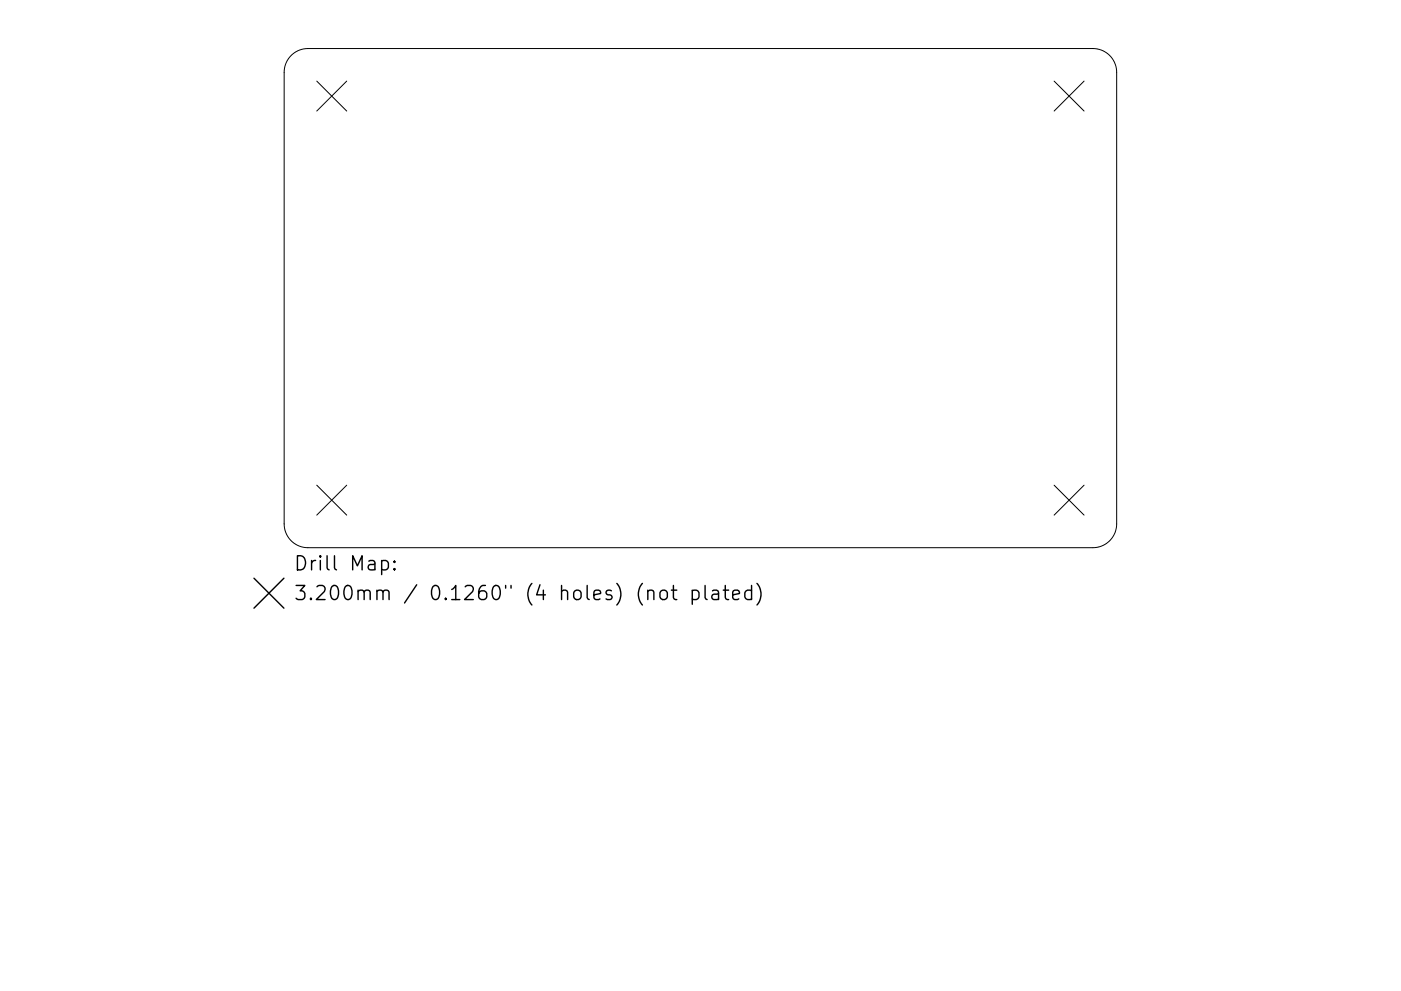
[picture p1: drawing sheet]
<svg xmlns="http://www.w3.org/2000/svg" width="297mm" height="210mm" viewBox="0 0 297 210" stroke-linecap="round" stroke-linejoin="round" font-family="sans-serif">
<defs><g id="words">
<g font-size="4.2">
<text x="62.2" y="121.1">Drill Map:</text>
<text x="62.2" y="127.4">3.200mm / 0.1260&quot; (4 holes) (not plated)</text>
</g>
</g></defs>
<path d="M61.7 11.8a5 5 0 0 1 3.6-1.5h166.4a5 5 0 0 1 5.1 5v95.9a5 5 0 0 1-5.1 5h-166.4a5 5 0 0 1-5.1-5v-95.9a5 5 0 0 1 1.5-3.5zM67.2 17.2l6.3 6.4M73.5 17.2l-6.3 6.4M223.5 17.2l6.3 6.4M229.8 17.2l-6.3 6.4M67.2 102.9l6.3 6.4M73.5 102.9l-6.3 6.4M223.5 102.9l6.3 6.4M229.8 102.9l-6.3 6.4" fill="none" stroke="#000" stroke-width=".21"/>
<g fill="none" stroke="#000" stroke-width=".3">
<path d="M80.9 119.1l.9-.2 .5 .6v.8l-.2 .5-.3 .1-.9-.1M83.6 119.1l.2 .1-.2 .1-.1-.1 .1-.1v.2M53.8 122.7l6.4 6.3M60.2 122.7l-6.4 6.3M83.6 120.6l.2 .2-.2 .1-.1-.1 .1-.2v.3M137.3 125.5a.74 .74 0 0 1 1.3 .1v1.6M140.1 125.5a.81 .81 0 0 1 .8-.3 .81 .81 0 0 1 .6 .6v.8a.81 .81 0 0 1-.8 .6 .81 .81 0 0 1-.8-.6v-.8zM142.3 125.2h1.2M142.8 124.2v2.6l.1 .3 .6 .1M146.8 125.4l.8-.2 .6 .6v.8l-.3 .5-.3 .1-.8-.1M146.8 125.2v3M149.5 124.2v2.6l.4 .4"/>
<path d="M151.1 125.4l.2-.2 .9 .2 .1 .2v1.6M152.3 125.9l-1 .2a.59 .59 0 0 0-.4 .5 .59 .59 0 0 0 .4 .6l1-.1M153.3 125.2h1.2M153.8 124.2v2.6l.1 .3 .6 .1M155.3 126.2l1.5-.3-.2-.5-.8-.2-.5 .4v1.2l.2 .3 .3 .1 .8-.1M159.3 125.4l-.8-.2-.6 .6v.8l.3 .5 .3 .1 .8-.1M159.3 124.2v3M160.5 123.8a3.4 3.4 0 0 1 0 4.6"/>
</g>
<use href="#words"/>
</svg>
